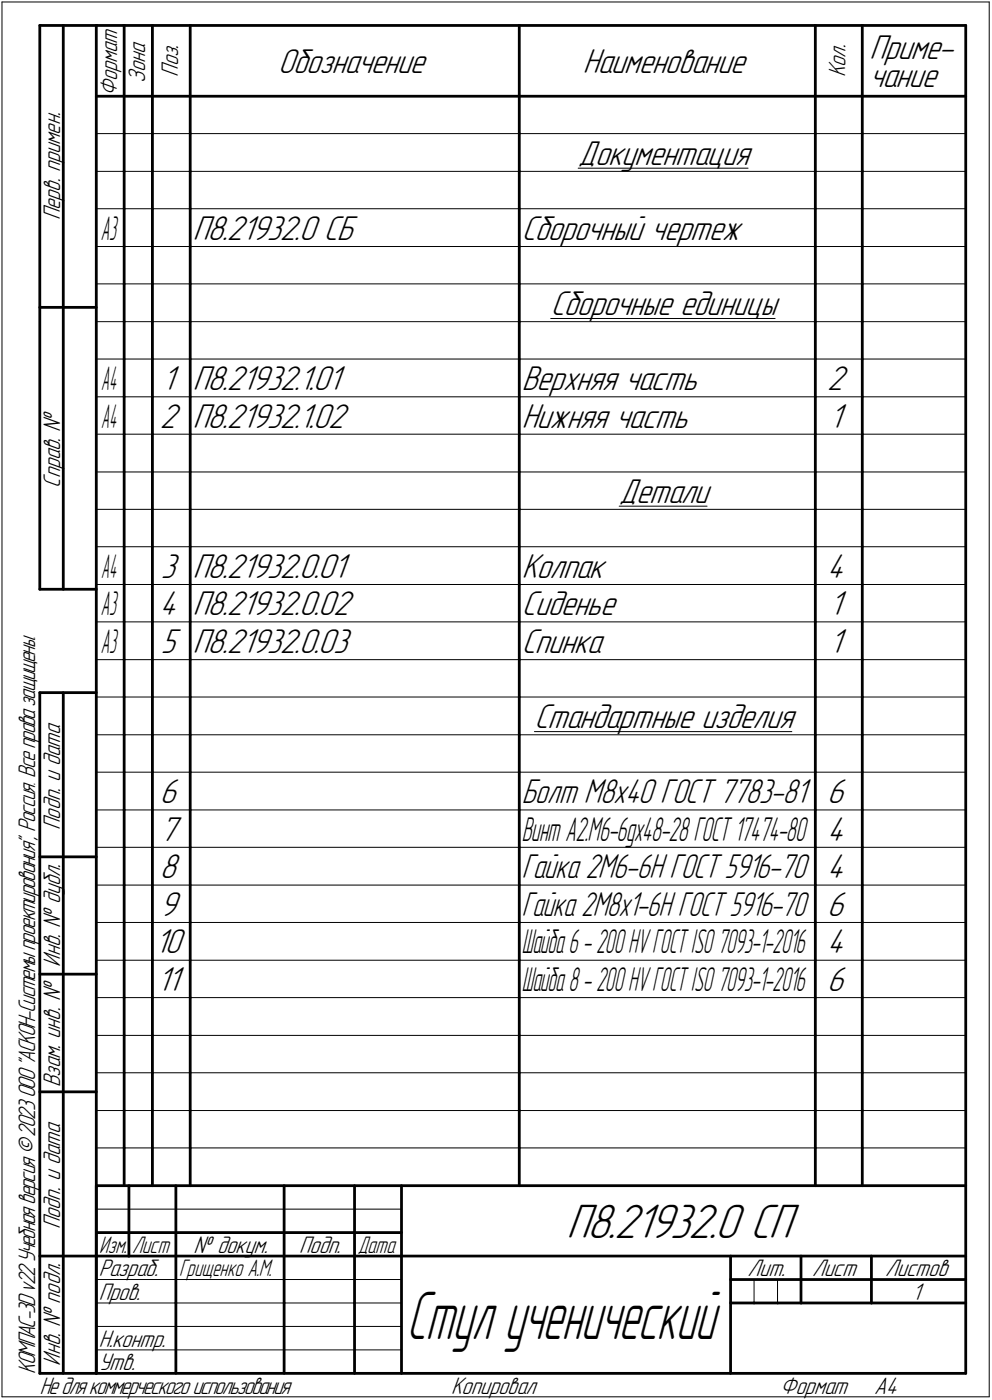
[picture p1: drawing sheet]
<svg xmlns="http://www.w3.org/2000/svg" width="211mm" height="298mm" viewBox="0 0 211 298" stroke-linecap="round" stroke-linejoin="round" font-family="sans-serif">
<defs><g id="words">
<text font-size="15.1" x="86.5" y="285.1">Стул ученический</text>
<text font-size="10.9" x="120.5" y="263.5">П8.21932.0 СП</text>
<g font-size="7.8">
<text x="59.2" y="15.5">Обозначение</text>
<text x="124" y="15.5">Наименование</text>
<text x="185" y="12.6">Приме-</text>
<text x="185" y="18.5">чание</text>
<text x="123" y="35">Документация</text>
<text x="41" y="51">П8.21932.0 СБ</text>
<text x="111" y="51">Сборочный чертеж</text>
<text x="117.2" y="67">Сборочные единицы</text>
<text x="34.5" y="83">1</text>
<text x="41" y="83">П8.21932.1.01</text>
<text x="111" y="83">Верхняя часть</text>
<text x="176" y="83">2</text>
<text x="34" y="91">2</text>
<text x="41" y="91">П8.21932.1.02</text>
<text x="111" y="91">Нижняя часть</text>
<text x="176.5" y="91">1</text>
<text x="131.8" y="107">Детали</text>
<text x="34.2" y="123">3</text>
<text x="41" y="123">П8.21932.0.01</text>
<text x="111" y="123">Колпак</text>
<text x="176" y="123">4</text>
<text x="34" y="131">4</text>
<text x="41" y="131">П8.21932.0.02</text>
<text x="111" y="131">Сиденье</text>
<text x="176.5" y="131">1</text>
<text x="34.2" y="139">5</text>
<text x="41" y="139">П8.21932.0.03</text>
<text x="111" y="139">Спинка</text>
<text x="176.5" y="139">1</text>
<text x="113.7" y="155">Стандартные изделия</text>
<text x="34" y="171">6</text>
<text x="176" y="171">6</text>
<text x="34" y="179">7</text>
<text x="176" y="179">4</text>
<text x="34" y="187">8</text>
<text x="176" y="187">4</text>
<text x="34" y="195">9</text>
<text x="176" y="195">6</text>
<text x="33" y="203">10</text>
<text x="176" y="203">4</text>
<text x="33.5" y="211">11</text>
<text x="176" y="211">6</text>
</g>
<text font-size="7.7" x="111" y="171">Болт М8x40 ГОСТ 7783-81</text>
<g font-size="7.6">
<text x="111" y="187">Гайка 2М6-6H ГОСТ 5916-70</text>
<text x="111" y="195">Гайка 2М8x1-6H ГОСТ 5916-70</text>
</g>
<g font-size="7.5">
<text x="111" y="179">Винт А2.М6-6gx48-28 ГОСТ 17474-80</text>
<text x="111" y="203">Шайба6-200HVГОСТISO7093-1-2016</text>
<text x="111" y="211">Шайба8-200HVГОСТISO7093-1-2016</text>
</g>
<g font-size="7.4">
<text x="21.5" y="51">A3</text>
<text x="21.5" y="83">A4</text>
<text x="21.5" y="91">A4</text>
<text x="21.5" y="123">A4</text>
<text x="21.5" y="131">A3</text>
<text x="21.5" y="139">A3</text>
</g>
<g font-size="5.4">
<text x="30.9" y="17.7" transform="rotate(-90 30.9 17.7)">Зона</text>
<text x="37.9" y="16.4" transform="rotate(-90 37.9 16.4)">Поз.</text>
<text x="179.9" y="16.4" transform="rotate(-90 179.9 16.4)">Кол.</text>
<text x="24.9" y="20.5" transform="rotate(-90 24.9 20.5)">Формат</text>
<text x="12.8" y="46.9" transform="rotate(-90 12.8 46.9)">Перв. примен.</text>
<text x="12.8" y="103.8" transform="rotate(-90 12.8 103.8)">Справ. !</text>
<text x="12.8" y="176.7" transform="rotate(-90 12.8 176.7)">Подп. и дата</text>
<text x="12.8" y="205.8" transform="rotate(-90 12.8 205.8)">Инв. ! дубл.</text>
<text x="12.8" y="231.6" transform="rotate(-90 12.8 231.6)">Взам. инв. !</text>
<text x="12.8" y="261.7" transform="rotate(-90 12.8 261.7)">Подп. и дата</text>
<text x="41.2" y="266.8">! докум.</text>
<text x="63.6" y="266.8">Подп.</text>
<text x="21" y="271.8">Разраб.</text>
<text x="159.1" y="271.8">Лит.</text>
<text x="172.8" y="271.8">Лист</text>
<text x="188.3" y="271.8">Листов</text>
<text x="21" y="276.8">Пров.</text>
<text x="194.1" y="276.8">1</text>
<text x="21" y="286.8">Н.контр.</text>
<text x="7.5" y="292.5" transform="rotate(-90 7.5 292.5)">КОМПАС-3Dv22Учебнаяверсия©2023ООО&quot;АСКОН-Системыпроектирования&quot;, Россия. Всеправазащищены.</text>
<text x="12.8" y="290.8" transform="rotate(-90 12.8 290.8)">Инв. ! подл.</text>
<text x="21" y="291.8">Утв.</text>
<text x="8.5" y="296.7">Недлякоммерческогоиспользования</text>
<text x="96" y="296.8">Копировал</text>
<text x="166" y="296.8">Формат</text>
<text x="186" y="296.8">A4</text>
</g>
<g font-size="5.3">
<text x="21.1" y="266.8">Изм.</text>
<text x="28.1" y="266.8">Лист</text>
<text x="76.1" y="266.8">Дата</text>
<text x="38.1" y="271.8">Грищенко А.М.</text>
</g>
</g></defs>
<g fill="none" stroke="#000" stroke-width=".21">
<path d="M.4 .4h210.1zM.4 .4v297zM210.5 .4v297zM20.5 28.4h5.9zM20.5 36.5h5.9zM26.4 28.4h6zM26.4 36.5h6zM32.4 28.4h8.1zM32.4 36.5h8.1zM40.5 28.4h70zM40.5 36.5h70zM110.5 28.4h63z"/>
<path d="M110.5 36.5h63zM123 35.8h36.2zM173.5 28.4h10zM173.5 36.5h10zM183.5 28.4h22zM183.5 36.5h22zM20.5 44.4h5.9zM20.5 52.5h5.9zM26.4 44.4h6zM26.4 52.5h6zM32.4 44.4h8.1zM32.4 52.5h8.1z"/>
<path d="M40.5 44.4h70zM40.5 52.5h70zM110.5 44.4h63zM110.5 52.5h63zM173.5 44.4h10zM173.5 52.5h10zM183.5 44.4h22zM183.5 52.5h22zM20.5 60.5h5.9zM20.5 68.5h5.9zM20.5 76.5h5.9zM26.4 60.5h6z"/>
<path d="M26.4 68.5h6zM26.4 76.5h6zM32.4 60.5h8.1zM32.4 68.5h8.1zM32.4 76.5h8.1zM40.5 60.5h70zM40.5 68.5h70zM40.5 76.5h70zM110.5 60.5h63zM110.5 68.5h63zM110.5 76.5h63zM117.2 67.8h47.7z"/>
<path d="M173.5 60.5h10zM173.5 68.5h10zM173.5 76.5h10zM183.5 60.5h22zM183.5 68.5h22zM183.5 76.5h22zM20.5 84.5h5.9zM20.5 92.5h5.9zM26.4 84.5h6zM26.4 92.5h6zM32.4 84.5h8.1zM32.4 92.5h8.1z"/>
<path d="M40.5 84.5h70zM40.5 92.5h70zM110.5 84.5h63zM110.5 92.5h63zM173.5 84.5h10zM173.5 92.5h10zM183.5 84.5h22zM183.5 92.5h22zM20.5 100.5h5.9zM20.5 108.5h5.9zM20.5 116.4h5.9zM26.4 100.5h6z"/>
<path d="M26.4 108.5h6zM26.4 116.4h6zM32.4 100.5h8.1zM32.4 108.5h8.1zM32.4 116.4h8.1zM40.5 100.5h70zM40.5 108.5h70zM40.5 116.4h70zM110.5 100.5h63zM110.5 108.5h63zM110.5 116.4h63zM131.7 107.8h18.8z"/>
<path d="M173.5 100.5h10zM173.5 108.5h10zM173.5 116.4h10zM183.5 100.5h22zM183.5 108.5h22zM183.5 116.4h22zM20.5 124.5h5.9zM20.5 132.4h5.9zM26.4 124.5h6zM26.4 132.4h6zM32.4 124.5h8.1zM32.4 132.4h8.1z"/>
<path d="M40.5 124.5h70zM40.5 132.4h70zM110.5 124.5h63zM110.5 132.4h63zM173.5 124.5h10zM173.5 132.4h10zM183.5 124.5h22zM183.5 132.4h22zM20.5 140.5h5.9zM20.5 148.4h5.9zM20.5 156.5h5.9zM26.4 140.5h6z"/>
<path d="M26.4 148.4h6zM26.4 156.5h6zM32.4 140.5h8.1zM32.4 148.4h8.1zM32.4 156.5h8.1zM40.5 140.5h70zM40.5 148.4h70zM40.5 156.5h70zM110.5 140.5h63zM110.5 148.4h63zM110.5 156.5h63zM113.7 155.8h54.8z"/>
<path d="M173.5 140.5h10zM173.5 148.4h10zM173.5 156.5h10zM183.5 140.5h22zM183.5 148.4h22zM183.5 156.5h22zM20.5 164.4h5.9zM20.5 172.5h5.9zM26.4 164.4h6zM26.4 172.5h6zM32.4 164.4h8.1zM32.4 172.5h8.1z"/>
<path d="M40.5 164.4h70zM40.5 172.5h70zM110.5 164.4h63zM110.5 172.5h63zM173.5 164.4h10zM173.5 172.5h10zM183.5 164.4h22zM183.5 172.5h22zM20.5 180.4h5.9zM20.5 188.5h5.9zM20.5 196.4h5.9zM26.4 180.4h6z"/>
<path d="M26.4 188.5h6zM26.4 196.4h6zM32.4 180.4h8.1zM32.4 188.5h8.1zM32.4 196.4h8.1zM40.5 180.4h70zM40.5 188.5h70zM40.5 196.4h70zM110.5 180.4h63zM110.5 188.5h63zM110.5 196.4h63zM173.5 180.4h10z"/>
<path d="M173.5 188.5h10zM173.5 196.4h10zM183.5 180.4h22zM183.5 188.5h22zM183.5 196.4h22zM20.5 204.5h5.9zM20.5 212.4h5.9zM26.4 204.5h6zM26.4 212.4h6zM32.4 204.5h8.1zM32.4 212.4h8.1zM40.5 204.5h70z"/>
<path d="M40.5 212.4h70zM110.5 204.5h63zM110.5 212.4h63zM173.5 204.5h10zM173.5 212.4h10zM183.5 204.5h22zM183.5 212.4h22zM20.5 220.5h5.9zM20.5 228.4h5.9zM20.5 236.5h5.9zM26.4 220.5h6zM26.4 228.4h6z"/>
<path d="M26.4 236.5h6zM32.4 220.5h8.1zM32.4 228.4h8.1zM32.4 236.5h8.1zM40.5 220.5h70zM40.5 228.4h70zM40.5 236.5h70zM110.5 220.5h63zM110.5 228.4h63zM110.5 236.5h63zM173.5 220.5h10zM173.5 228.4h10z"/>
<path d="M173.5 236.5h10zM183.5 220.5h22zM183.5 228.4h22zM183.5 236.5h22zM20.5 257.5h64.9zM20.5 244.4h5.9zM26.4 244.4h6zM32.4 244.4h8.1zM40.5 244.4h70zM110.5 244.4h63zM173.5 244.4h10zM183.5 244.4h22z"/>
<path d="M20.5 272.5h16.9zM20.5 277.5h16.9zM37.4 272.5h23.1zM37.4 277.5h23.1zM60.5 272.5h14.9zM60.5 277.5h14.9zM75.4 272.5h10zM75.4 277.5h10zM160.4 272.5v5zM165.4 272.5v5zM.4 297.4h210.1zM20.5 282.4h64.9z"/>
<path d="M20.5 287.4h64.9z"/>
</g>
<g fill="none" stroke="#000" stroke-width=".59">
<path d="M8.5 5.4v120.1zM8.5 5.4h12zM13.5 5.4v120.1zM20.5 5.4h185zM20.5 5.4v287zM26.4 5.4v15.1zM32.4 5.4v15.1zM40.5 5.4v15.1zM110.5 5.4v15.1zM173.5 5.4v15.1zM183.5 5.4v15.1zM205.5 5.4v287z"/>
<path d="M20.5 20.5h185zM26.4 20.5v7.9zM26.4 28.4v8.1zM26.4 36.5v7.9zM32.4 20.5v7.9zM32.4 28.4v8.1zM32.4 36.5v7.9zM40.5 20.5v7.9zM40.5 28.4v8.1zM40.5 36.5v7.9zM110.5 20.5v7.9zM110.5 28.4v8.1z"/>
<path d="M110.5 36.5v7.9zM173.5 20.5v7.9zM173.5 28.4v8.1zM173.5 36.5v7.9zM183.5 20.5v7.9zM183.5 28.4v8.1zM183.5 36.5v7.9zM26.4 44.4v8.1zM26.4 52.5v8zM32.4 44.4v8.1zM32.4 52.5v8zM40.5 44.4v8.1z"/>
<path d="M40.5 52.5v8zM110.5 44.4v8.1zM110.5 52.5v8zM173.5 44.4v8.1zM173.5 52.5v8zM183.5 44.4v8.1zM183.5 52.5v8zM8.5 65.4h12zM26.4 60.5v8zM26.4 68.5v8zM26.4 76.5v8zM32.4 60.5v8z"/>
<path d="M32.4 68.5v8zM32.4 76.5v8zM40.5 60.5v8zM40.5 68.5v8zM40.5 76.5v8zM110.5 60.5v8zM110.5 68.5v8zM110.5 76.5v8zM173.5 60.5v8zM173.5 68.5v8zM173.5 76.5v8zM183.5 60.5v8z"/>
<path d="M183.5 68.5v8zM183.5 76.5v8zM26.4 84.5v8zM26.4 92.5v8zM32.4 84.5v8zM32.4 92.5v8zM40.5 84.5v8zM40.5 92.5v8zM110.5 84.5v8zM110.5 92.5v8zM173.5 84.5v8zM173.5 92.5v8z"/>
<path d="M183.5 84.5v8zM183.5 92.5v8zM26.4 100.5v8zM26.4 108.5v7.9zM26.4 116.4v8.1zM32.4 100.5v8zM32.4 108.5v7.9zM32.4 116.4v8.1zM40.5 100.5v8zM40.5 108.5v7.9zM40.5 116.4v8.1zM110.5 100.5v8z"/>
<path d="M110.5 108.5v7.9zM110.5 116.4v8.1zM173.5 100.5v8zM173.5 108.5v7.9zM173.5 116.4v8.1zM183.5 100.5v8zM183.5 108.5v7.9zM183.5 116.4v8.1zM8.5 125.5h12zM26.4 124.5v7.9zM26.4 132.4v8.1zM32.4 124.5v7.9z"/>
<path d="M32.4 132.4v8.1zM40.5 124.5v7.9zM40.5 132.4v8.1zM110.5 124.5v7.9zM110.5 132.4v8.1zM173.5 124.5v7.9zM173.5 132.4v8.1zM183.5 124.5v7.9zM183.5 132.4v8.1zM8.5 147.5v144.9zM8.5 147.5h12zM13.5 147.5v144.9z"/>
<path d="M26.4 140.5v7.9zM26.4 148.4v8.1zM26.4 156.5v7.9zM32.4 140.5v7.9zM32.4 148.4v8.1zM32.4 156.5v7.9zM40.5 140.5v7.9zM40.5 148.4v8.1zM40.5 156.5v7.9zM110.5 140.5v7.9zM110.5 148.4v8.1zM110.5 156.5v7.9z"/>
<path d="M173.5 140.5v7.9zM173.5 148.4v8.1zM173.5 156.5v7.9zM183.5 140.5v7.9zM183.5 148.4v8.1zM183.5 156.5v7.9zM26.4 164.4v8.1zM26.4 172.5v7.9zM32.4 164.4v8.1zM32.4 172.5v7.9zM40.5 164.4v8.1zM40.5 172.5v7.9z"/>
<path d="M110.5 164.4v8.1zM110.5 172.5v7.9zM173.5 164.4v8.1zM173.5 172.5v7.9zM183.5 164.4v8.1zM183.5 172.5v7.9zM8.5 182.5h12zM26.4 180.4v8.1zM26.4 188.5v7.9zM26.4 196.4v8.1zM32.4 180.4v8.1zM32.4 188.5v7.9z"/>
<path d="M32.4 196.4v8.1zM40.5 180.4v8.1zM40.5 188.5v7.9zM40.5 196.4v8.1zM110.5 180.4v8.1zM110.5 188.5v7.9zM110.5 196.4v8.1zM173.5 180.4v8.1zM173.5 188.5v7.9zM173.5 196.4v8.1zM183.5 180.4v8.1zM183.5 188.5v7.9z"/>
<path d="M183.5 196.4v8.1zM8.5 207.4h12zM26.4 204.5v7.9zM26.4 212.4v8.1zM32.4 204.5v7.9zM32.4 212.4v8.1zM40.5 204.5v7.9zM40.5 212.4v8.1zM110.5 204.5v7.9zM110.5 212.4v8.1zM173.5 204.5v7.9zM173.5 212.4v8.1z"/>
<path d="M183.5 204.5v7.9zM183.5 212.4v8.1zM8.5 232.5h12zM26.4 220.5v7.9zM26.4 228.4v8.1zM26.4 236.5v7.9zM32.4 220.5v7.9zM32.4 228.4v8.1zM32.4 236.5v7.9zM40.5 220.5v7.9zM40.5 228.4v8.1zM40.5 236.5v7.9z"/>
<path d="M110.5 220.5v7.9zM110.5 228.4v8.1zM110.5 236.5v7.9zM173.5 220.5v7.9zM173.5 228.4v8.1zM173.5 236.5v7.9zM183.5 220.5v7.9zM183.5 228.4v8.1zM183.5 236.5v7.9zM20.5 252.5h185zM20.5 252.5v39.9zM26.4 244.4v8.1z"/>
<path d="M27.4 252.5v15zM32.4 244.4v8.1zM37.4 252.5v25zM40.5 244.4v8.1zM60.5 252.5v25zM75.4 252.5v25zM85.4 252.5v39.9zM110.5 244.4v8.1zM173.5 244.4v8.1zM183.5 244.4v8.1zM8.5 267.5h12zM20.5 262.5h6.9z"/>
<path d="M20.5 267.5h6.9zM27.4 262.5h10zM27.4 267.5h10zM37.4 277.5v14.9zM37.4 262.5h23.1zM37.4 267.5h23.1zM60.5 277.5v14.9zM60.5 262.5h14.9zM60.5 267.5h14.9zM75.4 277.5v14.9zM75.4 262.5h10zM75.4 267.5h10z"/>
<path d="M85.4 267.5h120.1zM155.4 267.5v24.9zM155.4 272.5h15zM155.4 277.5h5zM160.4 277.5h5zM165.4 277.5h5zM170.4 267.5v10zM170.4 272.5h35.1zM170.4 277.5h15zM185.4 267.5v10zM185.4 277.5h20.1zM8.5 292.4h12z"/>
<path d="M20.5 292.4h185z"/>
</g>
<use href="#words"/>
</svg>
